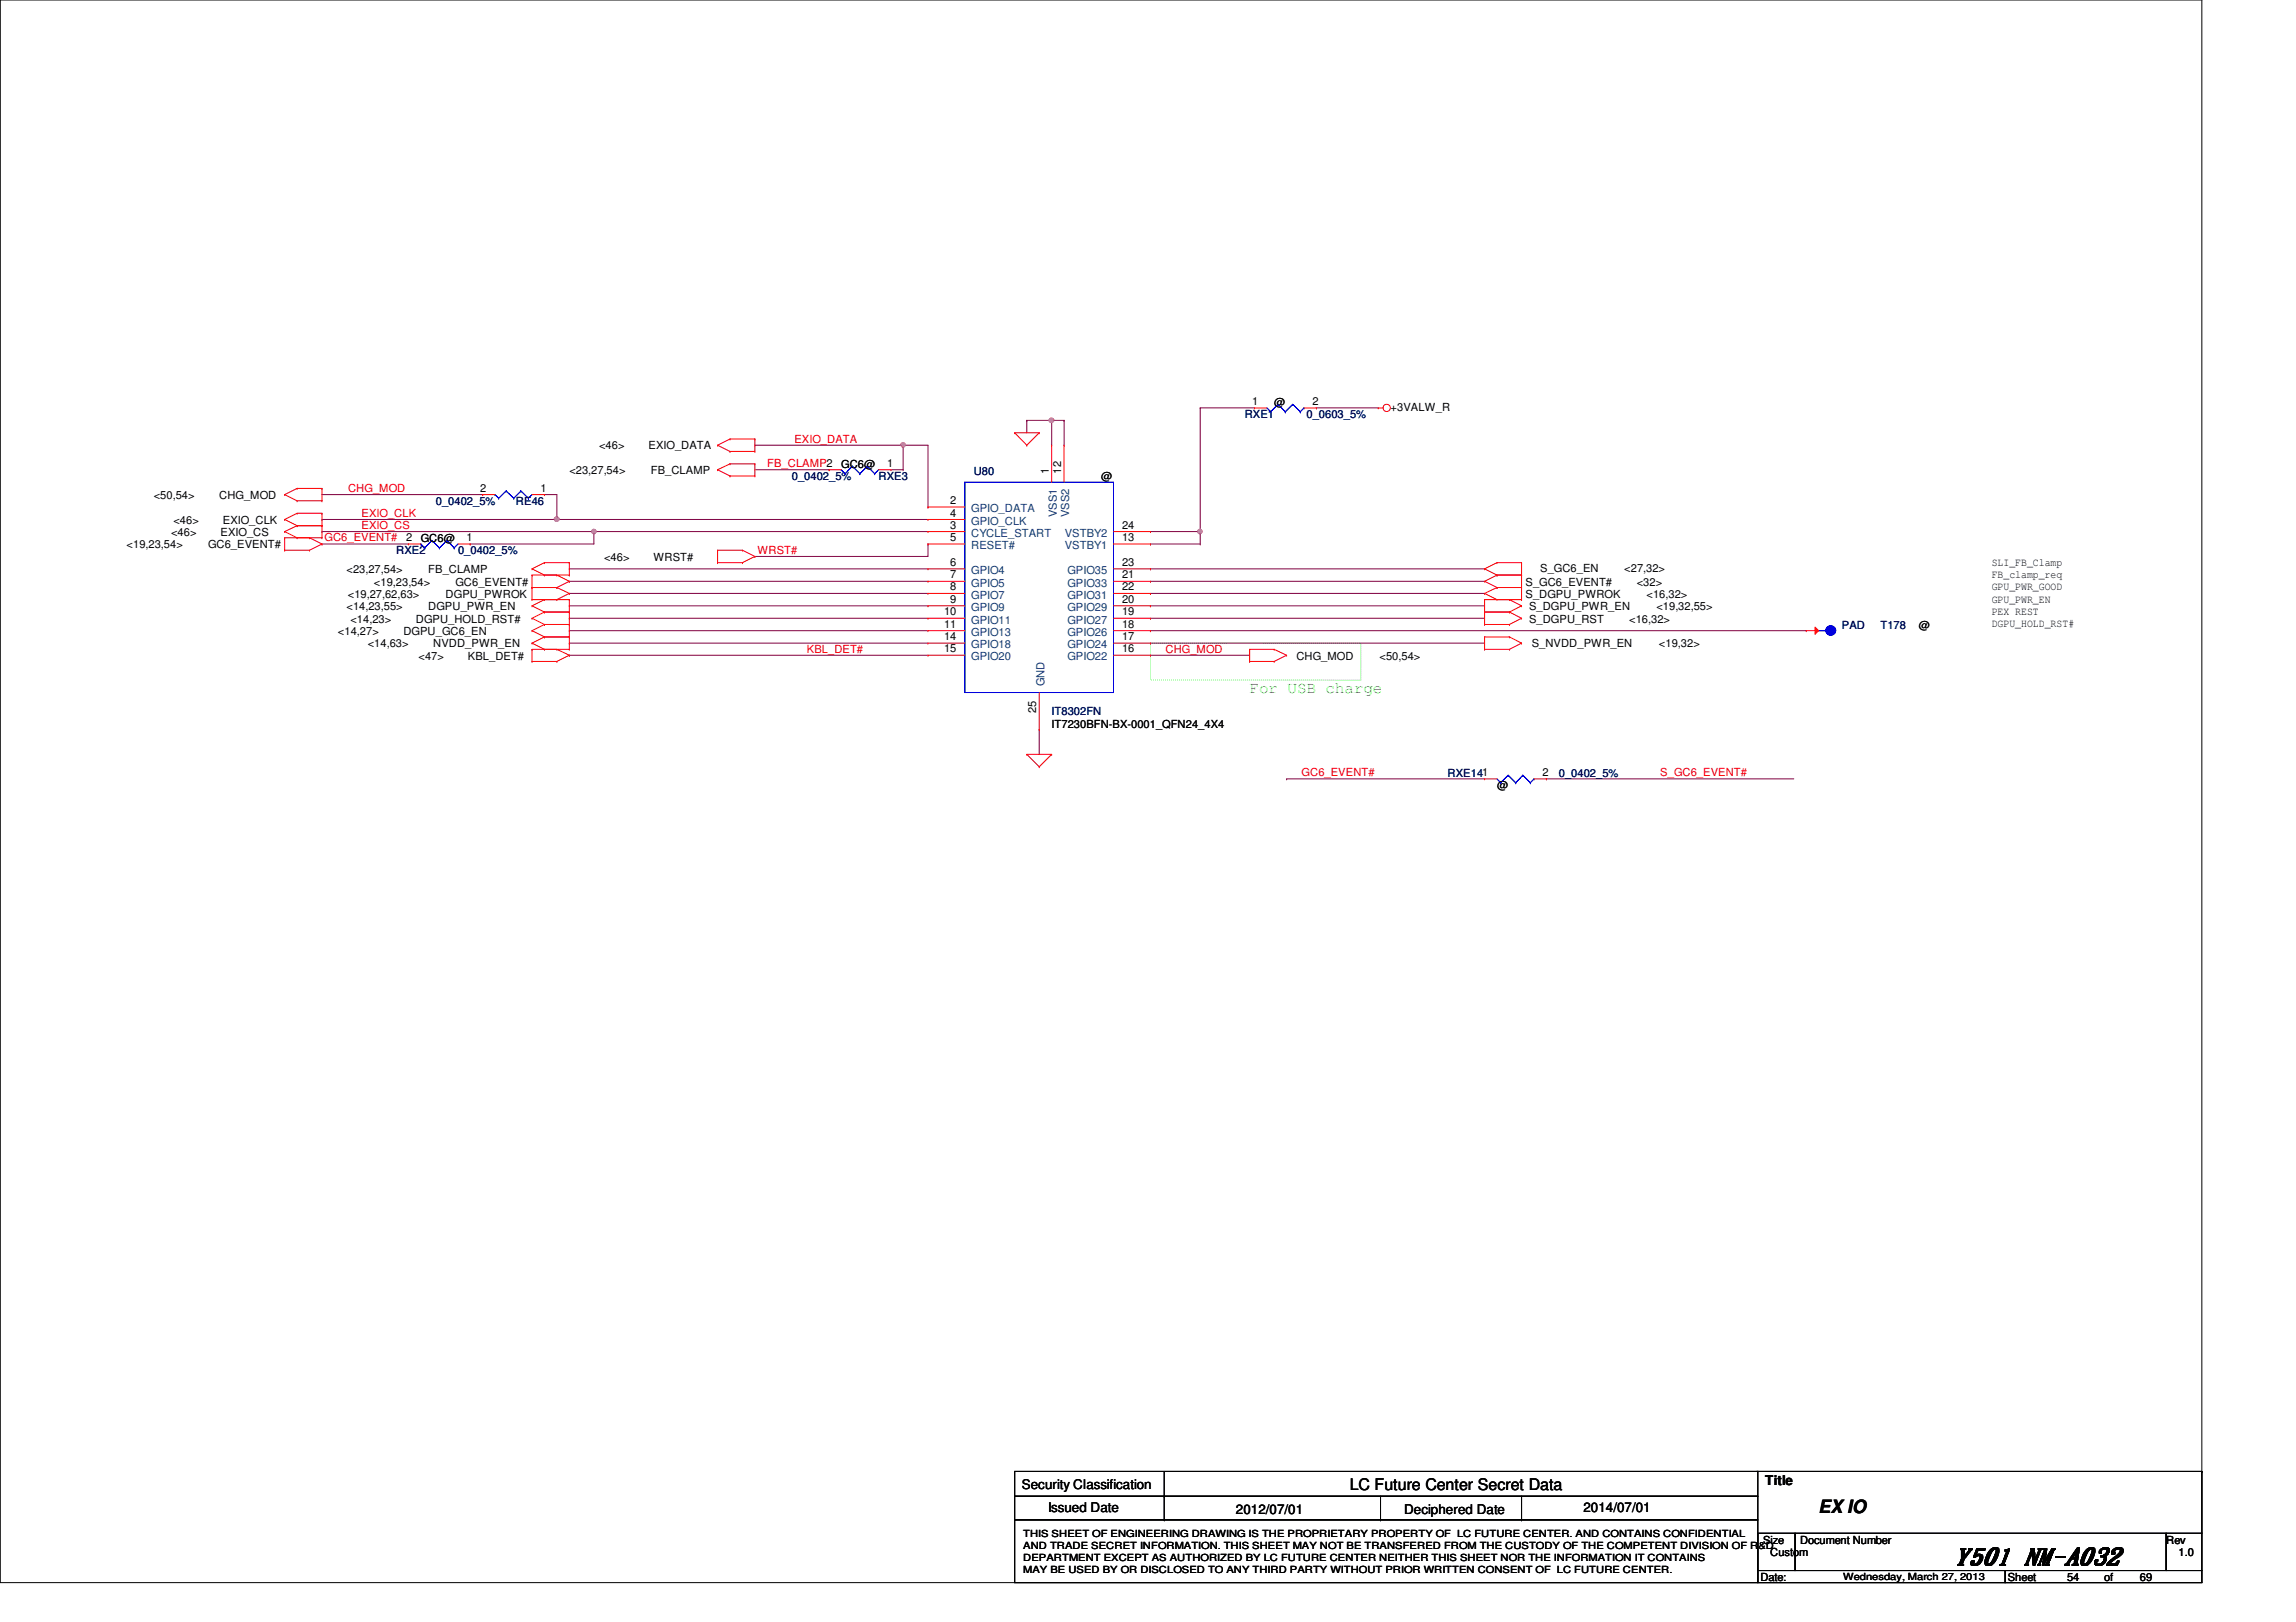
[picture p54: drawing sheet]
<svg xmlns="http://www.w3.org/2000/svg" width="297mm" height="210mm" viewBox="0 0 297 210" stroke-linecap="round" stroke-linejoin="round" font-family="sans-serif">
<defs><g id="words">
<text font-size="3" x="252.9" y="202.4">Y501 NM-A032</text>
<text font-size="2.4" x="235.3" y="195.8">EX IO</text>
<text font-size="2.1" fill="#0f0" x="161.7" y="89.6">For USB charge</text>
<text font-size="2.1" x="174.6" y="192.8">LC Future Center Secret Data</text>
<g font-size="1.7">
<text x="132.2" y="192.7">Security Classification</text>
<text x="135.6" y="195.7">Issued Date</text>
<text x="159.9" y="195.9">2012/07/01</text>
<text x="181.6" y="195.9">Deciphered Date</text>
<text x="204.8" y="195.7">2014/07/01</text>
<text x="228.4" y="192.2">Title</text>
</g>
<g font-size="1.4">
<text x="162" y="52.4">1</text>
<text x="164.8" y="52.6">@</text>
<text x="169.8" y="52.4">2</text>
<text x="179.9" y="53.2">+3VALW_R</text>
<text x="77.5" y="58.2">&lt;46&gt;</text>
<text x="83.9" y="58.2">EXIO_DATA</text>
<text x="19.9" y="64.6">&lt;50,54&gt;</text>
<text x="28.4" y="64.6">CHG_MOD</text>
<text x="62.1" y="63.6">2</text>
<text x="69.9" y="63.6">1</text>
<text x="73.7" y="61.4">&lt;23,27,54&gt;</text>
<text x="84.2" y="61.4">FB_CLAMP</text>
<text x="108.8" y="60.6">GC6@</text>
<text x="114.8" y="60.4">1</text>
<text x="122.9" y="65.2">2</text>
<text x="135.7" y="61.3" transform="rotate(-90 135.7 61.3)">1</text>
<text x="137.3" y="61.3" transform="rotate(-90 137.3 61.3)">12</text>
<text x="142.4" y="62.1">@</text>
<text x="16.4" y="71">&lt;19,23,54&gt;</text>
<text x="22.1" y="69.4">&lt;46&gt;</text>
<text x="22.4" y="67.8">&lt;46&gt;</text>
<text x="26.9" y="71">GC6_EVENT#</text>
<text x="28.5" y="69.4">EXIO_CS</text>
<text x="28.8" y="67.8">EXIO_CLK</text>
<text x="52.5" y="70">2</text>
<text x="54.4" y="70.1">GC6@</text>
<text x="60.4" y="70">1</text>
<text x="122.9" y="68.4">3</text>
<text x="122.9" y="66.8">4</text>
<text x="122.9" y="70">5</text>
<text x="145.2" y="70">13</text>
<text x="145.2" y="68.4">24</text>
<text x="44.8" y="74.2">&lt;23,27,54&gt;</text>
<text x="45" y="77.4">&lt;19,27,62,63&gt;</text>
<text x="48.4" y="75.8">&lt;19,23,54&gt;</text>
<text x="55.4" y="74.2">FB_CLAMP</text>
<text x="57.7" y="77.4">DGPU_PWROK</text>
<text x="58.9" y="75.8">GC6_EVENT#</text>
<text x="78.1" y="72.6">&lt;46&gt;</text>
<text x="84.5" y="72.6">WRST#</text>
<text x="122.9" y="73.2">6</text>
<text x="122.9" y="74.8">7</text>
<text x="122.9" y="76.4">8</text>
<text x="145.2" y="74.8">21</text>
<text x="145.2" y="76.4">22</text>
<text x="145.2" y="73.2">23</text>
<text x="197.4" y="77.4">S_DGPU_PWROK</text>
<text x="197.4" y="75.8">S_GC6_EVENT#</text>
<text x="199.3" y="74">S_GC6_EN</text>
<text x="210.1" y="74">&lt;27,32&gt;</text>
<text x="211.7" y="75.8">&lt;32&gt;</text>
<text x="213" y="77.4">&lt;16,32&gt;</text>
<text x="257.7" y="78">GPU_PWR_EN</text>
<text x="257.7" y="76.4">GPU_PWR_GOOD</text>
<text x="257.7" y="73.2">SLI_FB_Clamp</text>
<text x="257.7" y="74.8">FB_clamp_req</text>
<text x="43.7" y="82.2">&lt;14,27&gt;</text>
<text x="44.8" y="79">&lt;14,23,55&gt;</text>
<text x="45.3" y="80.6">&lt;14,23&gt;</text>
<text x="47.6" y="83.8">&lt;14,63&gt;</text>
<text x="52.2" y="82.2">DGPU_GC6_EN</text>
<text x="53.8" y="80.6">DGPU_HOLD_RST#</text>
<text x="55.4" y="79">DGPU_PWR_EN</text>
<text x="56" y="83.8">NVDD_PWR_EN</text>
<text x="122.1" y="79.6">10</text>
<text x="122.1" y="81.2">11</text>
<text x="122.1" y="82.8">14</text>
<text x="122.9" y="78">9</text>
<text x="145.2" y="82.8">17</text>
<text x="145.2" y="81.2">18</text>
<text x="145.2" y="79.6">19</text>
<text x="145.2" y="78">20</text>
<text x="197.8" y="79">S_DGPU_PWR_EN</text>
<text x="197.8" y="80.6">S_DGPU_RST</text>
<text x="198.2" y="83.8">S_NVDD_PWR_EN</text>
<text x="210.8" y="80.6">&lt;16,32&gt;</text>
<text x="214.3" y="79">&lt;19,32,55&gt;</text>
<text x="214.6" y="83.8">&lt;19,32&gt;</text>
<text x="248.2" y="81.4">@</text>
<text x="257.7" y="79.6">PEX REST</text>
<text x="257.7" y="81.2">DGPU_HOLD_RST#</text>
<text x="54.1" y="85.4">&lt;47&gt;</text>
<text x="60.5" y="85.4">KBL_DET#</text>
<text x="122.1" y="84.4">15</text>
<text x="145.2" y="84.4">16</text>
<text x="167.7" y="85.4">CHG_MOD</text>
<text x="178.5" y="85.4">&lt;50,54&gt;</text>
<text x="134.1" y="92.3" transform="rotate(-90 134.1 92.3)">25</text>
<text x="136.1" y="94.1">IT7230BFN-BX-0001_QFN24_4X4</text>
<text x="199.6" y="100.4">2</text>
<text x="193.7" y="102.2">@</text>
<text x="228.1" y="199.8">Size</text>
<text x="229" y="201.4">Custom</text>
<text x="232.9" y="199.8">Document Number</text>
<text x="280.2" y="199.8">Rev</text>
<text x="281.9" y="201.4">1.0</text>
<text x="227.7" y="204.6">Date:</text>
<text x="259.8" y="204.6">Sheet</text>
<text x="267.4" y="204.6">54</text>
<text x="272.2" y="204.6">of</text>
<text x="276.9" y="204.6">69</text>
</g>
<g font-size="1.4" fill="#f00">
<text x="102.8" y="57.3">EXIO_DATA</text>
<text x="45" y="63.7">CHG_MOD</text>
<text x="99.3" y="60.5">FB_CLAMP2</text>
<text x="42" y="70.1">GC6_EVENT#</text>
<text x="46.8" y="68.5">EXIO_CS</text>
<text x="46.8" y="66.9">EXIO_CLK</text>
<text x="98" y="71.7">WRST#</text>
<text x="104.4" y="84.5">KBL_DET#</text>
<text x="150.8" y="84.5">CHG_MOD</text>
<text x="168.4" y="100.5">GC6_EVENT#</text>
<text x="214.8" y="100.5">S_GC6_EVENT#</text>
</g>
<g font-size="1.4" fill="#000080">
<text x="161" y="54.1">RXE1</text>
<text x="169" y="54.1">0_0603_5%</text>
<text x="56.4" y="65.4">0_0402_5%</text>
<text x="66.8" y="65.4">RE46</text>
<text x="102.4" y="62.1">0_0402_5%</text>
<text x="113.7" y="62.1">RXE3</text>
<text x="126" y="61.5">U80</text>
<text x="51.3" y="71.8">RXE2</text>
<text x="59.3" y="71.8">0_0402_5%</text>
<text x="238.3" y="81.4">PAD</text>
<text x="243.3" y="81.4">T178</text>
<text x="136.1" y="92.6">IT8302FN</text>
<text x="187.3" y="100.6">RXE141</text>
<text x="201.7" y="100.6">0_0402_5%</text>
</g>
<g font-size="1.4" fill="#004080">
<text x="125.6" y="66.3">GPIO_DATA</text>
<text x="125.6" y="69.5">CYCLE_START</text>
<text x="125.6" y="67.9">GPIO_CLK</text>
<text x="125.6" y="71.1">RESET#</text>
<text x="136.7" y="66.9" transform="rotate(-90 136.7 66.9)">VSS1</text>
<text x="137.7" y="71.1">VSTBY1</text>
<text x="137.7" y="69.5">VSTBY2</text>
<text x="138.3" y="66.9" transform="rotate(-90 138.3 66.9)">VSS2</text>
<text x="125.6" y="74.3">GPIO4</text>
<text x="125.6" y="75.9">GPIO5</text>
<text x="125.6" y="77.5">GPIO7</text>
<text x="138.1" y="75.9">GPIO33</text>
<text x="138.1" y="77.5">GPIO31</text>
<text x="138.1" y="74.3">GPIO35</text>
<text x="125.6" y="79.1">GPIO9</text>
<text x="125.6" y="80.7">GPIO11</text>
<text x="125.6" y="82.3">GPIO13</text>
<text x="125.6" y="83.9">GPIO18</text>
<text x="138.1" y="83.9">GPIO24</text>
<text x="138.1" y="82.3">GPIO26</text>
<text x="138.1" y="80.7">GPIO27</text>
<text x="138.1" y="79.1">GPIO29</text>
<text x="125.6" y="85.5">GPIO20</text>
<text x="135.1" y="88.8" transform="rotate(-90 135.1 88.8)">GND</text>
<text x="138.1" y="85.5">GPIO22</text>
</g>
<g font-size="1.3">
<text x="132.4" y="199">THIS SHEET OF ENGINEERING DRAWING IS THE PROPRIETARY PROPERTY OF LC FUTURE CENTER. AND CONTAINS CONFIDENTIAL</text>
<text x="132.4" y="200.5">AND TRADE SECRET INFORMATION. THIS SHEET MAY NOT BE TRANSFERED FROM THE CUSTODY OF THE COMPETENT DIVISION OF R&amp;D</text>
<text x="132.4" y="202">DEPARTMENT EXCEPT AS AUTHORIZED BY LC FUTURE CENTER NEITHER THIS SHEET NOR THE INFORMATION IT CONTAINS</text>
<text x="132.4" y="203.5">MAY BE USED BY OR DISCLOSED TO ANY THIRD PARTY WITHOUT PRIOR WRITTEN CONSENT OF LC FUTURE CENTER.</text>
<text x="238.5" y="204.4">Wednesday, March 27, 2013</text>
</g>
</g></defs>
<path d="M0 0h284.9v204.8h-284.9z" fill="none" stroke="#000" stroke-width=".13"/>
<path d="M148.8 83.2h27.3v4.8h-27.3z" fill="none" stroke="#0f0" stroke-width=".13" stroke-dasharray="0 .3"/>
<path d="M72 67.2h.1M72 67.2h48.1" fill="none" stroke="#800040" stroke-width=".13"/>
<circle cx="72" cy="67.2" r=".31" fill="#f0f"/>
<circle cx="72" cy="67.2" r=".31" fill="none" stroke="#f0f" stroke-width=".13"/>
<path d="M76.8 68.8h.1M76.8 68.8h43.3M97.7 72h.1M97.7 72h22.4" fill="none" stroke="#800040" stroke-width=".13"/>
<circle cx="76.8" cy="68.8" r=".3" fill="#f0f"/>
<circle cx="76.8" cy="68.8" r=".3" fill="none" stroke="#f0f" stroke-width=".13"/>
<path d="M116.8 57.6h.1M116.8 57.6h3.3" fill="none" stroke="#800040" stroke-width=".13"/>
<circle cx="116.8" cy="57.6" r=".3" fill="#f0f"/>
<circle cx="116.8" cy="57.6" r=".3" fill="none" stroke="#f0f" stroke-width=".13"/>
<path d="M155.3 52.8h.1M155.3 52.8h7M155.3 52.8v16M170.3 52.8h.1M170.3 52.8h8M155.3 68.8h.1" fill="none" stroke="#800040" stroke-width=".13"/>
<circle cx="155.2" cy="68.8" r=".3" fill="#f0f"/>
<circle cx="155.2" cy="68.8" r=".3" fill="none" stroke="#f0f" stroke-width=".13"/>
<g fill="none" stroke="#800040" stroke-width=".13">
<path d="M132.8 54.4h.1M132.8 54.4v1.6M132.8 54.4h3.3M136.1 54.4h.1M136.1 54.4v3.2M137.7 54.4h.1M137.7 54.4v3.2M148.8 70.4h.1M148.8 70.4h6.5M148.8 68.8h6.5M155.3 68.8h.1M155.3 70.4h.1"/>
<path d="M155.3 68.8v1.6M134.4 94.4h.1M134.4 94.4v3.2"/>
</g>
<circle cx="136" cy="54.4" r=".31" fill="#f0f"/>
<circle cx="136" cy="54.4" r=".31" fill="none" stroke="#f0f" stroke-width=".13"/>
<g fill="none" stroke="#800040" stroke-width=".13">
<path d="M97.7 57.6h.1M97.7 57.6h19.1M116.8 57.6h.1M116.8 57.6v3.2M120.1 57.6v8M136.1 54.4h.1M136.1 54.4h1.6M41.7 70.4h.1M41.7 68.8h.1M41.7 67.2h.1M41.7 70.4h11.1M41.7 68.8h35.1"/>
<path d="M41.7 64h20.7M41.7 67.2h30.3M60.8 70.4h.1M62.4 64h.1M70.4 64h.1M70.4 64h1.6v3.2M72 67.2h.1M73.7 76.8h.1M73.7 75.2h.1M73.7 73.6h.1M73.7 78.4h.1M73.7 76.8h46.4"/>
<path d="M73.7 73.6h46.4M73.7 75.2h46.4M73.7 78.4h46.4M76.8 68.8h.1M76.8 68.8v1.6h-16M97.7 60.8h9.6M107.3 60.8h.1M115.3 60.8h1.5M116.8 60.8h.1M120.1 70.4h.1M120.1 65.6h.1M120.1 70.4v1.6"/>
<path d="M148.8 73.6h.1M148.8 75.2h.1M148.8 76.8h.1M148.8 78.4h.1M148.8 76.8h43.3M148.8 73.6h43.3M148.8 75.2h43.3M148.8 78.4h43.3M73.7 81.6h.1M73.7 80h.1M73.7 83.2h.1M73.7 84.8h.1"/>
<path d="M73.7 81.6h46.4M73.7 80h46.4M73.7 83.2h46.4M73.7 84.8h46.4M148.8 81.6h.1M148.8 80h.1M148.8 83.2h.1M148.8 84.8h.1M148.8 81.6h84.9M148.8 80h43.3M148.8 83.2h43.3M148.8 84.8h12.9"/>
<path d="M166.5 100.8h.1M166.5 100.8h25.6M200.1 100.8h.1M200.1 100.8h32"/>
</g>
<g fill="none" stroke="#f00" stroke-width=".13">
<path d="M92.8 57.6h.1M92.8 57.6l1.6 .8M94.4 56.8h.1M94.4 58.4h.1M94.4 56.8h3.3M94.4 56.8l-1.6 .8M94.4 58.4h3.3M97.7 58.4h.1M97.7 56.8h.1M97.7 56.8v1.6M131.3 56h.1M131.3 56h3.1"/>
<path d="M131.3 56l1.5 1.6M132.8 57.6h.1M134.4 56h.1M134.4 56l-1.6 1.6M162.3 52.8h.1M162.3 52.8h1.6M168.7 52.8h1.6M170.3 52.8h.1M178.3 52.8h.1M178.3 52.8h.6M36.8 67.2h.1M36.8 68.8h.1"/>
<path d="M36.8 69.6h.1M36.8 71.2h.1M36.8 64h.1M36.8 67.2l1.6 .8M36.8 68.8l1.6 .8M36.8 69.6h4.9M36.8 71.2h3.2M36.8 64l1.6 .8M36.8 69.6v1.6M38.4 66.4h.1M38.4 68h.1M38.4 69.6h.1"/>
<path d="M38.4 63.2h.1M38.4 64.8h.1M38.4 66.4h3.3M38.4 66.4l-1.6 .8M38.4 68h3.3M38.4 68l-1.6 .8M38.4 63.2h3.3M38.4 63.2l-1.6 .8M38.4 64.8h3.3M40 71.2h.1M40 69.6h.1M40 69.6l1.7 .8"/>
<path d="M41.7 68h.1M41.7 66.4h.1M41.7 69.6h.1M41.7 70.4h.1M41.7 64.8h.1M41.7 63.2h.1M41.7 63.2v1.6M41.7 66.4v3.2M41.7 70.4l-1.7 .8M52.8 70.4h.1M52.8 70.4h1.6M59.3 70.4h1.5"/>
<path d="M60.8 70.4h.1M68.8 74.4h.1M68.8 76h.1M68.8 77.6h.1M68.8 78.4h.1M68.8 73.6h.1M68.8 77.6h4.9M68.8 76h3.2M68.8 74.4h4.9M68.8 74.4v3.2M68.8 78.4l1.6 .8M68.8 73.6l1.6 .8"/>
<path d="M70.4 77.6h.1M70.4 79.2h.1M70.4 72.8h.1M70.4 74.4h.1M70.4 72.8h3.3M70.4 79.2h3.3M70.4 77.6l-1.6 .8M70.4 79.2l-1.6 .8M70.4 72.8l-1.6 .8M72 76h.1M72 74.4h.1M72 77.6h.1"/>
<path d="M72 74.4l1.7 .8M72 76l1.7 .8M73.7 75.2h.1M73.7 76.8h.1M73.7 79.2h.1M73.7 77.6h.1M73.7 74.4h.1M73.7 72.8h.1M73.7 75.2l-1.7 .8M73.7 76.8l-1.7 .8M73.7 72.8v1.6M73.7 77.6v6.4"/>
<path d="M92.8 71.2h.1M92.8 72.8h.1M92.8 60.8h.1M92.8 72.8h3.3M92.8 71.2h3.3M92.8 71.2v1.6M92.8 60.8l1.6 .8M94.4 60h.1M94.4 61.6h.1M94.4 60h3.3M94.4 60l-1.6 .8M94.4 61.6h3.3"/>
<path d="M96.1 72.8h.1M96.1 71.2h.1M96.1 71.2l1.6 .8M97.7 72h.1M97.7 61.6h.1M97.7 60h.1M97.7 72l-1.6 .8M97.7 60v1.6M107.3 60.8h.1M107.3 60.8h1.5M113.7 60.8h1.6M115.3 60.8h.1"/>
<path d="M192.1 76.8h.1M192.1 79.2h.1M192.1 77.6h.1M192.1 73.6h.1M192.1 75.2h.1M192.1 77.6h4.7M192.1 76.8l1.6 .8M192.1 79.2h3.2M192.1 77.6v3.2M192.1 73.6l1.6 .8M192.1 75.2l1.6 .8M193.7 77.6h.1"/>
<path d="M193.7 76h.1M193.7 72.8h.1M193.7 74.4h.1M193.7 72.8h3.1M193.7 76l-1.6 .8M193.7 76h3.1M193.7 74.4h3.1M193.7 72.8l-1.6 .8M193.7 74.4l-1.6 .8M195.3 77.6h.1M195.3 79.2h.1M195.3 77.6l1.5 .8"/>
<path d="M195.3 79.2l1.5 .8M196.8 76h.1M196.8 77.6h.1M196.8 78.4h.1M196.8 74.4h.1M196.8 72.8h.1M196.8 72.8v4.8M196.8 78.4l-1.5 .8M68.8 81.6h.1M68.8 80h.1M68.8 83.2h.1M68.8 84h.1"/>
<path d="M68.8 85.6h.1M68.8 83.2l1.6 .8M68.8 84v1.6M68.8 81.6l1.6 .8M68.8 80l1.6 .8M68.8 84h4.9M68.8 85.6h3.2M70.4 80.8h.1M70.4 82.4h.1M70.4 84h.1M70.4 80.8h3.3M70.4 80.8l-1.6 .8"/>
<path d="M70.4 82.4h3.3M70.4 82.4l-1.6 .8M72 85.6h.1M72 84h.1M72 84l1.7 .8M73.7 82.4h.1M73.7 80.8h.1M73.7 84h.1M73.7 84.8h.1M73.7 84.8l-1.7 .8M132.8 97.6h.1M132.8 97.6h3.3"/>
<path d="M132.8 97.6l1.6 1.6M134.4 99.2h.1M136.1 97.6h.1M136.1 97.6l-1.7 1.6M161.7 84h.1M161.7 85.6h.1M161.7 84h3.1M161.7 85.6h3.1M161.7 84v1.6M164.8 84h.1M164.8 85.6h.1M164.8 84l1.7 .8"/>
<path d="M166.5 84.8h.1M166.5 84.8l-1.7 .8M192.1 80.8h.1M192.1 82.4h.1M192.1 84h.1M192.1 82.4v1.6M192.1 80.8h3.2M192.1 82.4h3.2M192.1 84h3.2M195.3 80.8h.1M195.3 82.4h.1M195.3 84h.1"/>
<path d="M195.3 82.4l1.5 .8M196.8 80h.1M196.8 83.2h.1M196.8 80l-1.5 .8M196.8 83.2l-1.5 .8"/>
<circle cx="179.4" cy="52.8" r=".47"/>
</g>
<g fill="none" stroke="#000" stroke-width=".13">
<path d="M131.3 190.4h96.1v3.2h-96.1zM131.3 193.6h96.1v3.1h-96.1zM131.3 196.7h96.1v8.1h-96.1zM150.6 193.6h.1M150.6 196.7h.1M150.6 190.4v6.3M178.6 196.7h.1M178.6 193.6v3.1M196.8 196.7h.1M196.8 193.6v3.1M227.3 190.4h57.6M227.4 198.4h4.8v4.8h-4.8z"/>
<path d="M232.2 198.4h48v4.8h-48zM280.2 198.4h4.7v4.8h-4.7zM284.9 190.4h.1M284.9 190.4v8M227.4 203.2h32v1.6h-32zM259.4 203.2h25.5v1.6h-25.5z"/>
</g>
<g fill="none" stroke="#00f" stroke-width=".13">
<path d="M163.9 52.8l.5 .5M164.4 53.3h.1M165.4 52.3h.1M165.4 52.3l-1 1M165.4 52.3l.9 1M166.3 53.3h.1M167.3 52.3h.1M167.3 52.3l-1 1M167.3 52.3l.9 1M168.2 53.3h.1M168.7 52.8h.1M168.7 52.8l-.5 .5"/>
<path d="M54.4 70.4h.1M54.4 70.4l.5 .5M54.9 70.9h.1M55.9 69.9h.1M55.9 69.9l.9 1M55.9 69.9l-1 1M56.8 70.9h.1M57.8 69.9h.1M57.8 69.9l1 1M57.8 69.9l-1 1M58.8 70.9h.1M59.3 70.4l-.5 .5"/>
<path d="M108.8 60.8h.1M108.8 60.8l.5 .5M109.3 61.3h.1M110.3 60.3h.1M110.3 60.3l.9 1M110.3 60.3l-1 1M111.2 61.3h.1M112.2 60.3h.1M112.2 60.3l1 1M112.2 60.3l-1 1M113.2 61.3h.1M113.7 60.8l-.5 .5"/>
</g>
<circle cx="236.9" cy="81.6" r=".63" fill="#00f"/>
<g fill="none" stroke="#00f" stroke-width=".13">
<path d="M235.3 81.6h.9M236.2 81.6h.1"/>
<circle cx="236.9" cy="81.6" r=".63"/>
</g>
<circle cx="236.9" cy="81.6" r=".63" fill="#00f"/>
<g fill="none" stroke="#00f" stroke-width=".13">
<path d="M235.3 81.6h.9M236.2 81.6h.1"/>
<circle cx="236.9" cy="81.6" r=".63"/>
</g>
<path d="M234.8 81.2l.5 .4-.5 .5z" fill="#f00"/>
<g fill="none" stroke="#f00" stroke-width=".13">
<path d="M136.1 57.6h.1M136.1 57.6v4.8M137.7 57.6h.1M137.7 57.6v4.8M62.4 64h.1M62.4 64h1.6M68.8 64h1.6M70.4 64h.1M120.1 65.6h.1M120.1 68.8h.1M120.1 67.2h.1M120.1 70.4h.1"/>
<path d="M120.1 73.6h.1M120.1 75.2h.1M120.1 76.8h.1M120.1 78.4h.1M120.1 65.6h4.7M120.1 68.8h4.7M120.1 67.2h4.7M120.1 70.4h4.7M120.1 73.6h4.7M120.1 75.2h4.7M120.1 76.8h4.7M120.1 78.4h4.7"/>
<path d="M144.1 68.8h4.7M144.1 70.4h4.7M144.1 73.6h4.7M144.1 75.2h4.7M144.1 76.8h4.7M144.1 78.4h4.7M148.8 70.4h.1M148.8 78.4h.1M148.8 75.2h.1M148.8 76.8h.1M148.8 73.6h.1M148.8 68.8h.1"/>
<path d="M120.1 80h.1M120.1 81.6h.1M120.1 83.2h.1M120.1 84.8h.1M120.1 81.6h4.7M120.1 80h4.7M120.1 83.2h4.7M120.1 84.8h4.7M134.4 94.4h.1M134.4 89.6v4.8M144.1 81.6h4.7M144.1 80h4.7"/>
<path d="M144.1 83.2h4.7M144.1 84.8h4.7M148.8 84.8h.1M148.8 83.2h.1M148.8 81.6h.1M148.8 80h.1M233.7 81.6h.1M233.7 81.6h1.6M234.8 81.2l.5 .4-.5 .5zM192.1 100.8h.1M192.1 100.8h1.6M198.5 100.8h1.6"/>
<path d="M200.1 100.8h.1"/>
</g>
<g fill="none" stroke="#00f" stroke-width=".13">
<path d="M64 64h.1M64 64l.5 .5M64.5 64.5h.1M65.5 63.5h.1M65.5 63.5l1 1M65.5 63.5l-1 1M66.5 64.5h.1M67.4 63.5h.1M67.4 63.5l1 1M67.4 63.5l-.9 1M68.4 64.5h.1M68.8 64l-.4 .5"/>
<path d="M124.8 62.4h19.3v27.2h-19.3zM193.7 100.8l.4 .5M194.1 101.3h.1M195.1 100.3h.1M195.1 100.3l-1 1M195.1 100.3l1 1M196.1 101.3h.1M197 100.3h.1M197 100.3l-.9 1M197 100.3l1 1M198 101.3h.1M198.5 100.8h.1"/>
<path d="M198.5 100.8l-.5 .5"/>
</g>
<circle cx="72" cy="67.2" r=".31" fill="#f0f"/>
<circle cx="72" cy="67.2" r=".31" fill="none" stroke="#f0f" stroke-width=".13"/>
<circle cx="76.8" cy="68.8" r=".3" fill="#f0f"/>
<circle cx="76.8" cy="68.8" r=".3" fill="none" stroke="#f0f" stroke-width=".13"/>
<circle cx="116.8" cy="57.6" r=".3" fill="#f0f"/>
<circle cx="116.8" cy="57.6" r=".3" fill="none" stroke="#f0f" stroke-width=".13"/>
<circle cx="155.2" cy="68.8" r=".3" fill="#f0f"/>
<circle cx="155.2" cy="68.8" r=".3" fill="none" stroke="#f0f" stroke-width=".13"/>
<circle cx="136" cy="54.4" r=".31" fill="#f0f"/>
<circle cx="136" cy="54.4" r=".31" fill="none" stroke="#f0f" stroke-width=".13"/>
<use href="#words"/>
</svg>
